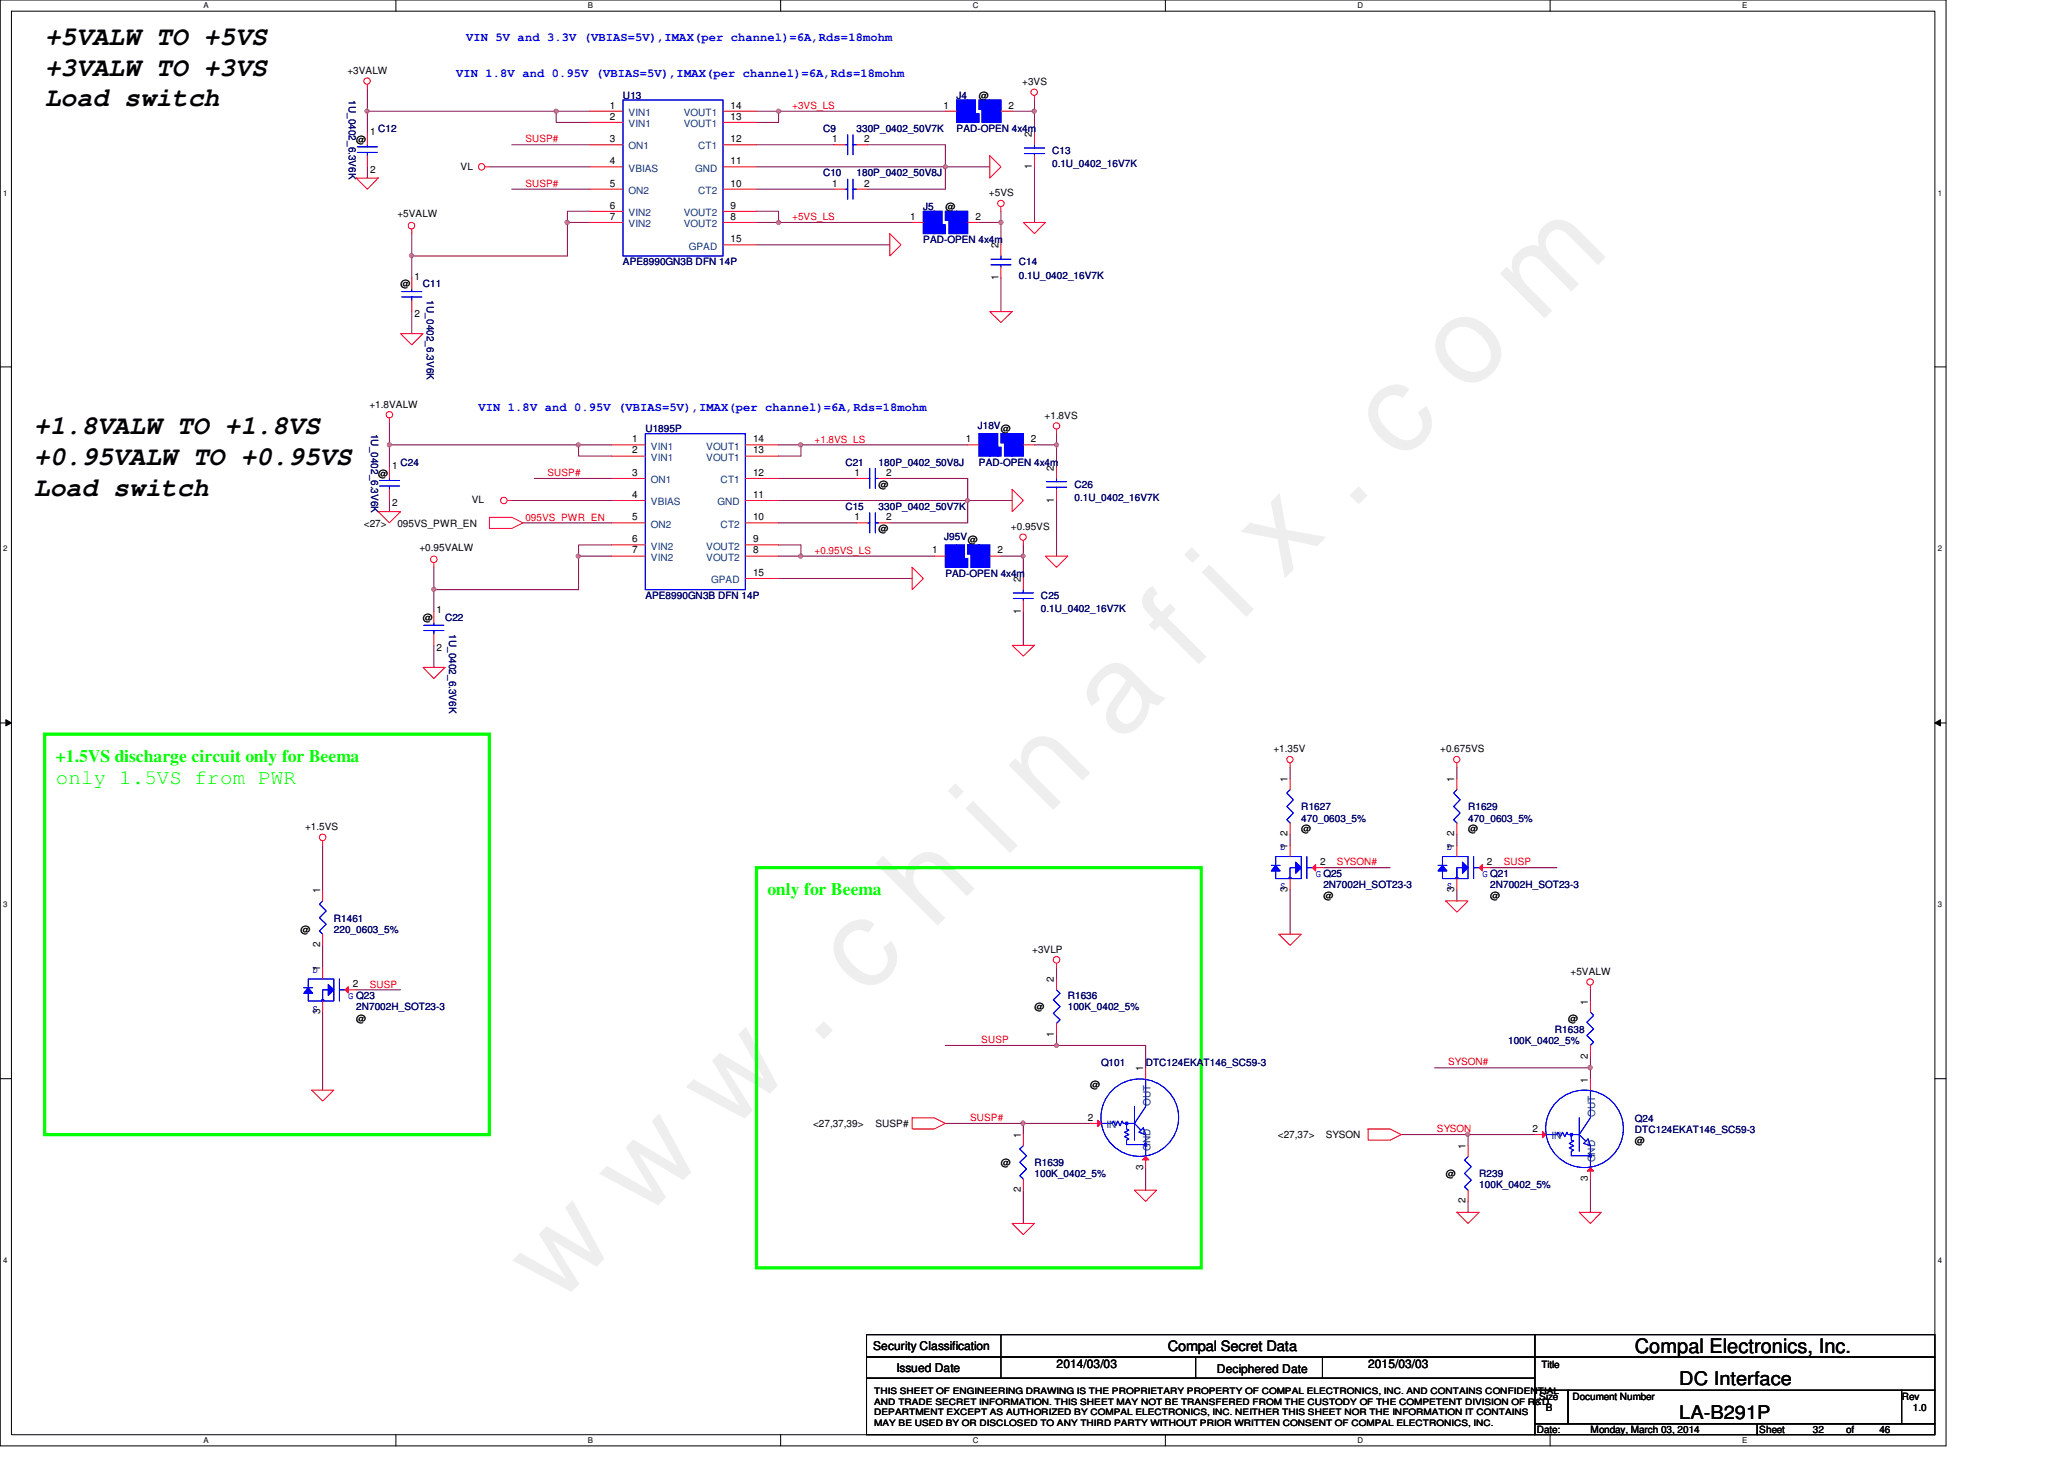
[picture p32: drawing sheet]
<svg xmlns="http://www.w3.org/2000/svg" width="297mm" height="210mm" viewBox="0 0 297 210" stroke-linecap="round" stroke-linejoin="round" font-family="sans-serif">
<defs><g id="words">
<text font-size="17.6" fill="#f0f" x="80.1" y="188" transform="rotate(-45 80.1 188)">w w w . c h i n a f i x . c o m</text>
<g font-size="3.8">
<text x="6.4" y="6.5">+5VALW TO +5VS</text>
<text x="6.4" y="10.9">+3VALW TO +3VS</text>
<text x="6.4" y="15.3">Load switch</text>
<text x="4.9" y="62.5">+1.8VALW TO +1.8VS</text>
<text x="4.9" y="66.9">+0.95VALW TO +0.95VS</text>
<text x="4.9" y="71.3">Load switch</text>
</g>
<text font-size="3" fill="#0f0" x="8" y="112.8">only 1.5VS from PWR</text>
<text font-size="2.9" x="235.3" y="194.6">Compal Electronics, Inc.</text>
<g font-size="2.7">
<text x="241.7" y="199.3">DC Interface</text>
<text x="241.7" y="204.1">LA-B291P</text>
</g>
<g font-size="2.5" fill="#0f0">
<text x="8" y="109.6">+1.5VS discharge circuit only for Beema</text>
<text x="110.4" y="128.7">only for Beema</text>
</g>
<text font-size="2.1" x="168.1" y="194.4">Compal Secret Data</text>
<g font-size="1.7" fill="#00f">
<text x="67.1" y="6">VIN 5V and 3.3V (VBIAS=5V),IMAX(per channel)=6A,Rds=18mohm</text>
<text x="65.7" y="11.1">VIN 1.8V and 0.95V (VBIAS=5V),IMAX(per channel)=6A,Rds=18mohm</text>
<text x="68.9" y="59.1">VIN 1.8V and 0.95V (VBIAS=5V),IMAX(per channel)=6A,Rds=18mohm</text>
</g>
<g font-size="1.7">
<text x="125.7" y="194.3">Security Classification</text>
<text x="129" y="197.3">Issued Date</text>
<text x="152.1" y="196.8">2014/03/03</text>
<text x="175.1" y="197.5">Deciphered Date</text>
<text x="196.9" y="196.8">2015/03/03</text>
</g>
<g font-size="1.4">
<text x="50" y="10.6">+3VALW</text>
<text x="87.8" y="17.2">2</text>
<text x="87.8" y="15.6">1</text>
<text x="105.2" y="15.6">14</text>
<text x="105.2" y="17.2">13</text>
<text x="135.8" y="15.6">1</text>
<text x="140.9" y="14.2">@</text>
<text x="145.2" y="15.6">2</text>
<text x="147.1" y="12.2">+3VS</text>
<text x="51.3" y="20.6">@</text>
<text x="53.3" y="19.4">1</text>
<text x="87.8" y="23.6">4</text>
<text x="87.8" y="20.4">3</text>
<text x="105.2" y="20.4">12</text>
<text x="105.2" y="23.6">11</text>
<text x="119.8" y="20.4">1</text>
<text x="124.4" y="20.4">2</text>
<text x="148.5" y="19.7" transform="rotate(-90 148.5 19.7)">2</text>
<text x="53.3" y="24.8">2</text>
<text x="66.3" y="24.4">VL</text>
<text x="87.8" y="26.8">5</text>
<text x="105.2" y="26.8">10</text>
<text x="119.8" y="26.8">1</text>
<text x="124.4" y="26.8">2</text>
<text x="142.3" y="28.2">+5VS</text>
<text x="148.5" y="24.3" transform="rotate(-90 148.5 24.3)">1</text>
<text x="57.2" y="31.3">+5VALW</text>
<text x="87.8" y="30">6</text>
<text x="87.8" y="31.6">7</text>
<text x="105.2" y="30">9</text>
<text x="105.2" y="31.6">8</text>
<text x="105.2" y="34.8">15</text>
<text x="131" y="31.6">1</text>
<text x="136.1" y="30.2">@</text>
<text x="140.4" y="31.6">2</text>
<text x="143.7" y="35.7" transform="rotate(-90 143.7 35.7)">2</text>
<text x="57.7" y="41.4">@</text>
<text x="59.6" y="40.2">1</text>
<text x="143.7" y="40.3" transform="rotate(-90 143.7 40.3)">1</text>
<text x="59.6" y="45.7">2</text>
<text x="53.2" y="58.6">+1.8VALW</text>
<text x="91" y="65.2">2</text>
<text x="91" y="63.6">1</text>
<text x="108.4" y="63.6">14</text>
<text x="108.4" y="65.2">13</text>
<text x="139" y="63.6">1</text>
<text x="144.1" y="62.2">@</text>
<text x="148.4" y="63.6">2</text>
<text x="150.3" y="60.2">+1.8VS</text>
<text x="54.4" y="68.6">@</text>
<text x="56.4" y="67.4">1</text>
<text x="91" y="71.6">4</text>
<text x="91" y="68.5">3</text>
<text x="108.4" y="68.5">12</text>
<text x="108.4" y="71.6">11</text>
<text x="123" y="68.5">1</text>
<text x="126.4" y="70.2">@</text>
<text x="127.5" y="68.5">2</text>
<text x="151.7" y="67.7" transform="rotate(-90 151.7 67.7)">2</text>
<text x="52.4" y="75.8">&lt;27&gt;</text>
<text x="56.4" y="72.9">2</text>
<text x="57.2" y="75.8">095VS_PWR_EN</text>
<text x="67.9" y="72.4">VL</text>
<text x="91" y="74.8">5</text>
<text x="108.4" y="74.8">10</text>
<text x="123" y="74.8">1</text>
<text x="126.4" y="76.6">@</text>
<text x="127.5" y="74.8">2</text>
<text x="145.5" y="76.2">+0.95VS</text>
<text x="151.7" y="72.3" transform="rotate(-90 151.7 72.3)">1</text>
<text x="60.4" y="79.3">+0.95VALW</text>
<text x="91" y="78">6</text>
<text x="91" y="79.6">7</text>
<text x="108.4" y="78">9</text>
<text x="108.4" y="79.6">8</text>
<text x="108.4" y="82.8">15</text>
<text x="134.2" y="79.6">1</text>
<text x="139.3" y="78.2">@</text>
<text x="143.5" y="79.6">2</text>
<text x="146.9" y="83.7" transform="rotate(-90 146.9 83.7)">2</text>
<text x="60.9" y="89.4">@</text>
<text x="62.8" y="88.2">1</text>
<text x="146.9" y="88.3" transform="rotate(-90 146.9 88.3)">1</text>
<text x="62.8" y="93.7">2</text>
<text x="183.3" y="108.2">+1.35V</text>
<text x="185.3" y="112.5" transform="rotate(-90 185.3 112.5)">1</text>
<text x="207.3" y="108.2">+0.675VS</text>
<text x="209.3" y="112.5" transform="rotate(-90 209.3 112.5)">1</text>
<text x="43.9" y="119.5">+1.5VS</text>
<text x="187.3" y="119.8">@</text>
<text x="211.3" y="119.8">@</text>
<text x="185.3" y="122.1" transform="rotate(-90 185.3 122.1)">1</text>
<text x="185.3" y="120.3" transform="rotate(-90 185.3 120.3)">2</text>
<text x="190" y="124.5">2</text>
<text x="209.3" y="122.1" transform="rotate(-90 209.3 122.1)">1</text>
<text x="209.3" y="120.3" transform="rotate(-90 209.3 120.3)">2</text>
<text x="214" y="124.5">2</text>
<text x="46.1" y="128.5" transform="rotate(-90 46.1 128.5)">1</text>
<text x="185.3" y="128.3" transform="rotate(-90 185.3 128.3)">3</text>
<text x="190.5" y="129.4">@</text>
<text x="209.3" y="128.3" transform="rotate(-90 209.3 128.3)">3</text>
<text x="214.5" y="129.4">@</text>
<text x="43.3" y="134.2">@</text>
<text x="46.1" y="136.3" transform="rotate(-90 46.1 136.3)">2</text>
<text x="148.5" y="137.1">+3VLP</text>
<text x="46.1" y="139.7" transform="rotate(-90 46.1 139.7)">1</text>
<text x="50.8" y="142">2</text>
<text x="151.7" y="141.3" transform="rotate(-90 151.7 141.3)">2</text>
<text x="226" y="140.3">+5VALW</text>
<text x="46.1" y="145.9" transform="rotate(-90 46.1 145.9)">3</text>
<text x="51.3" y="147">@</text>
<text x="148.9" y="145.4">@</text>
<text x="151.7" y="149.1" transform="rotate(-90 151.7 149.1)">1</text>
<text x="225.7" y="147">@</text>
<text x="228.5" y="144.5" transform="rotate(-90 228.5 144.5)">1</text>
<text x="164.5" y="154.1" transform="rotate(-90 164.5 154.1)">1</text>
<text x="228.5" y="155.7" transform="rotate(-90 228.5 155.7)">1</text>
<text x="228.5" y="152.3" transform="rotate(-90 228.5 152.3)">2</text>
<text x="156.5" y="161.2">2</text>
<text x="156.9" y="156.6">@</text>
<text x="117" y="162.2">&lt;27,37,39&gt;</text>
<text x="126" y="162.2">SUSP#</text>
<text x="144.1" y="167.8">@</text>
<text x="146.9" y="163.7" transform="rotate(-90 146.9 163.7)">1</text>
<text x="183.9" y="163.8">&lt;27,37&gt;</text>
<text x="190.8" y="163.8">SYSON</text>
<text x="210.9" y="165.3" transform="rotate(-90 210.9 165.3)">1</text>
<text x="220.6" y="162.9">2</text>
<text x="235.3" y="164.6">@</text>
<text x="146.9" y="171.5" transform="rotate(-90 146.9 171.5)">2</text>
<text x="164.5" y="168.3" transform="rotate(-90 164.5 168.3)">3</text>
<text x="208.1" y="169.4">@</text>
<text x="210.9" y="173.1" transform="rotate(-90 210.9 173.1)">2</text>
<text x="228.5" y="169.9" transform="rotate(-90 228.5 169.9)">3</text>
<text x="221.8" y="196.8">Title</text>
<text x="221.5" y="201.4">Size</text>
<text x="222.5" y="203">B</text>
<text x="226.3" y="201.4">Document Number</text>
<text x="273.7" y="201.4">Rev</text>
<text x="275.3" y="203">1.0</text>
<text x="221.2" y="206.2">Date:</text>
<text x="228.9" y="206.2">Monday, March 03, 2014</text>
<text x="253.2" y="206.2">Sheet</text>
<text x="260.9" y="206.2">32</text>
<text x="265.7" y="206.2">of</text>
<text x="270.5" y="206.2">46</text>
</g>
<g font-size="1.4" fill="#000080">
<text x="50.2" y="14.4" transform="rotate(90 50.2 14.4)">1U_0402_6.3V6K</text>
<text x="89.7" y="14.2">U13</text>
<text x="137.7" y="14.2">J4</text>
<text x="54.4" y="19">C12</text>
<text x="118.4" y="19">C9</text>
<text x="123.3" y="19">330P_0402_50V7K</text>
<text x="137.7" y="19">PAD-OPEN 4x4m</text>
<text x="151.4" y="22.2">C13</text>
<text x="118.4" y="25.4">C10</text>
<text x="123.3" y="25.4">180P_0402_50V8J</text>
<text x="151.4" y="24.1">0.1U_0402_16V7K</text>
<text x="132.9" y="30.2">J5</text>
<text x="132.9" y="35">PAD-OPEN 4x4m</text>
<text x="60.9" y="41.4">C11</text>
<text x="89.7" y="38.2">APE8990GN3B DFN 14P</text>
<text x="146.6" y="38.2">C14</text>
<text x="146.6" y="40.1">0.1U_0402_16V7K</text>
<text x="61.4" y="43.2" transform="rotate(90 61.4 43.2)">1U_0402_6.3V6K</text>
<text x="53.4" y="62.4" transform="rotate(90 53.4 62.4)">1U_0402_6.3V6K</text>
<text x="92.9" y="62.2">U1895P</text>
<text x="140.7" y="61.7">J18V</text>
<text x="57.7" y="67">C24</text>
<text x="121.7" y="67">C21</text>
<text x="126.4" y="67">180P_0402_50V8J</text>
<text x="140.9" y="67">PAD-OPEN 4x4m</text>
<text x="154.6" y="70.2">C26</text>
<text x="121.7" y="73.4">C15</text>
<text x="126.4" y="73.4">330P_0402_50V7K</text>
<text x="135.9" y="77.7">J95V</text>
<text x="154.6" y="72.1">0.1U_0402_16V7K</text>
<text x="136.1" y="83">PAD-OPEN 4x4m</text>
<text x="64" y="89.4">C22</text>
<text x="92.9" y="86.2">APE8990GN3B DFN 14P</text>
<text x="149.8" y="86.2">C25</text>
<text x="149.8" y="88.1">0.1U_0402_16V7K</text>
<text x="64.6" y="91.2" transform="rotate(90 64.6 91.2)">1U_0402_6.3V6K</text>
<text x="187.3" y="116.6">R1627</text>
<text x="187.3" y="118.2">470_0603_5%</text>
<text x="211.3" y="116.6">R1629</text>
<text x="211.3" y="118.2">470_0603_5%</text>
<text x="190.5" y="127.8">2N7002H_SOT23-3</text>
<text x="214.5" y="127.8">2N7002H_SOT23-3</text>
<text x="48" y="132.6">R1461</text>
<text x="48" y="134.2">220_0603_5%</text>
<text x="153.7" y="143.8">R1636</text>
<text x="51.3" y="145.4">2N7002H_SOT23-3</text>
<text x="153.7" y="145.4">100K_0402_5%</text>
<text x="223.8" y="148.6">R1638</text>
<text x="158.5" y="153.4">Q101</text>
<text x="164.9" y="153.4">DTC124EKAT146_SC59-3</text>
<text x="217" y="150.2">100K_0402_5%</text>
<text x="235.3" y="161.4">Q24</text>
<text x="148.9" y="167.8">R1639</text>
<text x="235.3" y="163">DTC124EKAT146_SC59-3</text>
<text x="148.9" y="169.4">100K_0402_5%</text>
<text x="212.9" y="169.4">R239</text>
<text x="212.9" y="171">100K_0402_5%</text>
</g>
<g font-size="1.4" fill="#004080">
<text x="90.5" y="16.7">VIN1</text>
<text x="98.4" y="16.7">VOUT1</text>
<text x="90.5" y="18.3">VIN1</text>
<text x="90.5" y="21.5">ON1</text>
<text x="98.4" y="18.3">VOUT1</text>
<text x="100.5" y="21.5">CT1</text>
<text x="90.5" y="24.7">VBIAS</text>
<text x="90.5" y="27.9">ON2</text>
<text x="100" y="24.7">GND</text>
<text x="100.5" y="27.9">CT2</text>
<text x="90.5" y="31.1">VIN2</text>
<text x="90.5" y="32.7">VIN2</text>
<text x="98.4" y="31.1">VOUT2</text>
<text x="98.4" y="32.7">VOUT2</text>
<text x="99.1" y="35.9">GPAD</text>
<text x="93.7" y="64.7">VIN1</text>
<text x="101.6" y="64.7">VOUT1</text>
<text x="93.7" y="66.3">VIN1</text>
<text x="93.7" y="69.5">ON1</text>
<text x="101.6" y="66.3">VOUT1</text>
<text x="103.7" y="69.5">CT1</text>
<text x="93.7" y="72.7">VBIAS</text>
<text x="93.7" y="75.9">ON2</text>
<text x="103.2" y="72.7">GND</text>
<text x="103.7" y="75.9">CT2</text>
<text x="93.7" y="79.1">VIN2</text>
<text x="93.7" y="80.7">VIN2</text>
<text x="101.6" y="79.1">VOUT2</text>
<text x="101.6" y="80.7">VOUT2</text>
<text x="102.4" y="83.9">GPAD</text>
<text x="165.6" y="159.1" transform="rotate(-90 165.6 159.1)">OUT</text>
<text x="229.6" y="160.7" transform="rotate(-90 229.6 160.7)">OUT</text>
<text x="159.3" y="162.3">IN</text>
<text x="165.6" y="165.6" transform="rotate(-90 165.6 165.6)">GND</text>
<text x="223.3" y="163.9">IN</text>
<text x="229.6" y="167.2" transform="rotate(-90 229.6 167.2)">GND</text>
</g>
<g font-size="1.4" fill="#f00">
<text x="114" y="15.7">+3VS_LS</text>
<text x="75.6" y="20.5">SUSP#</text>
<text x="75.6" y="26.9">SUSP#</text>
<text x="114" y="31.7">+5VS_LS</text>
<text x="117.2" y="63.7">+1.8VS_LS</text>
<text x="78.8" y="68.5">SUSP#</text>
<text x="75.6" y="74.9">095VS_PWR_EN</text>
<text x="117.2" y="79.7">+0.95VS_LS</text>
<text x="192.4" y="124.5">SYSON#</text>
<text x="216.4" y="124.5">SUSP</text>
<text x="53.2" y="142.1">SUSP</text>
<text x="141.2" y="150.1">SUSP</text>
<text x="208.4" y="153.3">SYSON#</text>
<text x="139.6" y="161.3">SUSP#</text>
<text x="206.8" y="162.9">SYSON</text>
</g>
<g font-size="1.4" fill="#00f">
<text x="184.2" y="122.3">D</text>
<text x="208.2" y="122.3">D</text>
<text x="184.2" y="127.9">S</text>
<text x="189.4" y="126.2">G Q25</text>
<text x="208.2" y="127.9">S</text>
<text x="213.4" y="126.2">G Q21</text>
<text x="45" y="139.9">D</text>
<text x="50.1" y="143.8">G Q23</text>
<text x="45" y="145.5">S</text>
</g>
<g font-size="1.3">
<text x="125.8" y="200.6">THIS SHEET OF ENGINEERING DRAWING IS THE PROPRIETARY PROPERTY OF COMPAL ELECTRONICS, INC. AND CONTAINS CONFIDENTIAL</text>
<text x="125.8" y="202.1">AND TRADE SECRET INFORMATION. THIS SHEET MAY NOT BE TRANSFERED FROM THE CUSTODY OF THE COMPETENT DIVISION OF R&amp;D</text>
<text x="125.8" y="203.6">DEPARTMENT EXCEPT AS AUTHORIZED BY COMPAL ELECTRONICS, INC. NEITHER THIS SHEET NOR THE INFORMATION IT CONTAINS</text>
<text x="125.8" y="205.1">MAY BE USED BY OR DISCLOSED TO ANY THIRD PARTY WITHOUT PRIOR WRITTEN CONSENT OF COMPAL ELECTRONICS, INC.</text>
</g>
<g font-size="1.1">
<text x="29.3" y="1.1">A</text>
<text x="84.6" y="1.1">B</text>
<text x="140" y="1.1">C</text>
<text x="195.4" y="1.1">D</text>
<text x="250.7" y="1.1">E</text>
<text x=".5" y="28.2">1</text>
<text x="278.9" y="28.2">1</text>
<text x=".5" y="79.3">2</text>
<text x="278.9" y="79.3">2</text>
<text x=".5" y="130.6">3</text>
<text x="278.9" y="130.6">3</text>
<text x=".5" y="181.7">4</text>
<text x="278.9" y="181.7">4</text>
<text x="29.3" y="207.6">A</text>
<text x="84.6" y="207.6">B</text>
<text x="140" y="207.6">C</text>
<text x="195.4" y="207.6">D</text>
<text x="250.7" y="207.6">E</text>
</g>
</g></defs>
<path d="M0 0h280.1v208h-280.1zM1.6 1.6h276.9v204.8h-276.9z" fill="none" stroke="#000" stroke-width=".14"/>
<g fill="#fff">
<path d="M29.3 .2h.7v1.2h-.7z"/>
<path d="M29.3 206.6h.7v1.2h-.7z"/>
</g>
<path d="M57 0v1.6M57 206.4v1.6" fill="none" stroke="#000" stroke-width=".14"/>
<g fill="#fff">
<path d="M84.6 .2h.7v1.2h-.7z"/>
<path d="M84.6 206.6h.7v1.2h-.7z"/>
</g>
<path d="M112.3 0v1.6M112.3 206.4v1.6" fill="none" stroke="#000" stroke-width=".14"/>
<g fill="#fff">
<path d="M140 .2h.7v1.2h-.7z"/>
<path d="M140 206.6h.7v1.2h-.7z"/>
</g>
<path d="M167.7 0v1.6M167.7 206.4v1.6" fill="none" stroke="#000" stroke-width=".14"/>
<g fill="#fff">
<path d="M195.4 .2h.7v1.2h-.7z"/>
<path d="M195.4 206.6h.7v1.2h-.7z"/>
</g>
<path d="M223.1 0v1.6M223.1 206.4v1.6" fill="none" stroke="#000" stroke-width=".14"/>
<g fill="#fff">
<path d="M250.7 .2h.7v1.2h-.7z"/>
<path d="M250.7 206.6h.7v1.2h-.7z"/>
<path d="M.5 27.2h.6v1.2h-.6z"/>
<path d="M278.9 27.2h.6v1.2h-.6z"/>
<path d="M.5 78.4h.6v1.1h-.6z"/>
<path d="M278.9 78.4h.6v1.1h-.6z"/>
</g>
<path d="M0 52.8h1.6M278.5 52.8h1.6" fill="none" stroke="#000" stroke-width=".14"/>
<g fill="#fff">
<path d="M.5 129.6h.6v1.2h-.6z"/>
<path d="M278.9 129.6h.6v1.2h-.6z"/>
</g>
<path d="M0 104h1.6M.8 103.5l.8 .5-.8 .4zM278.5 104l.8-.5v.9zM278.5 104h1.6" fill="none" stroke="#000" stroke-width=".14"/>
<path d="M.8 103.5l.8 .5-.8 .4zM278.5 104l.8-.5v.9z" fill="#000"/>
<g fill="#fff">
<path d="M.5 180.8h.6v1.1h-.6z"/>
<path d="M278.9 180.8h.6v1.1h-.6z"/>
</g>
<path d="M0 155.2h1.6M278.5 155.2h1.6" fill="none" stroke="#000" stroke-width=".14"/>
<path d="M6.4 105.6h64v57.6h-64zM108.9 124.8h64v57.6h-64z" fill="none" stroke="#0f0" stroke-width=".47"/>
<path d="M56 60.8v3.2M56 64v3.2M56 64h27.3M62.4 81.6v3.2M46.4 136v3.2M46.4 121.6v6.4M46.4 145.6v11.2M51.3 142.4h6.4" fill="none" stroke="#800040" stroke-width=".14"/>
<circle cx="56" cy="64" r=".3" fill="#f0f"/>
<circle cx="56" cy="64" r=".3" fill="none" stroke="#f0f" stroke-width=".14"/>
<path d="M80 16h4.9M56 72v1.6M62.4 92.8v3.2M62.4 84.8v3.2" fill="none" stroke="#800040" stroke-width=".14"/>
<circle cx="80" cy="16" r=".3" fill="#f0f"/>
<circle cx="80" cy="16" r=".3" fill="none" stroke="#f0f" stroke-width=".14"/>
<path d="M52.9 12.8v3.2M80 16v1.6h4.9M148.9 16v3.2" fill="none" stroke="#800040" stroke-width=".14"/>
<circle cx="148.8" cy="16" r=".3" fill="#f0f"/>
<circle cx="148.8" cy="16" r=".3" fill="none" stroke="#f0f" stroke-width=".14"/>
<path d="M52.9 16h27.1M59.3 36.8h22.4M108.9 20.8h11.1M124.9 20.8h11.1M148.9 24v8" fill="none" stroke="#800040" stroke-width=".14"/>
<circle cx="59.2" cy="36.8" r=".3" fill="#f0f"/>
<circle cx="59.2" cy="36.8" r=".3" fill="none" stroke="#f0f" stroke-width=".14"/>
<path d="M108.9 16h3.1v1.6h-3.1M59.3 33.6v3.2" fill="none" stroke="#800040" stroke-width=".14"/>
<circle cx="112" cy="16" r=".3" fill="#f0f"/>
<circle cx="112" cy="16" r=".3" fill="none" stroke="#f0f" stroke-width=".14"/>
<path d="M52.9 16v3.2" fill="none" stroke="#800040" stroke-width=".14"/>
<circle cx="52.8" cy="16" r=".3" fill="#f0f"/>
<circle cx="52.8" cy="16" r=".3" fill="none" stroke="#f0f" stroke-width=".14"/>
<path d="M52.9 24v1.6M59.3 36.8v3.2M136 24h6.4M59.3 44.8v3.2" fill="none" stroke="#800040" stroke-width=".14"/>
<circle cx="136.1" cy="24" r=".3" fill="#f0f"/>
<circle cx="136.1" cy="24" r=".3" fill="none" stroke="#f0f" stroke-width=".14"/>
<path d="M112 16h24M148.9 14.4v1.6h-3.2M70.4 24h14.5M73.7 20.8h11.2M108.9 24h27.1M136 24v3.2M136 20.8v3.2M62.4 84.8h20.9" fill="none" stroke="#800040" stroke-width=".14"/>
<circle cx="62.4" cy="84.8" r=".3" fill="#f0f"/>
<circle cx="62.4" cy="84.8" r=".3" fill="none" stroke="#f0f" stroke-width=".14"/>
<g fill="none" stroke="#f00" stroke-width=".14">
<path d="M52.9 12.1v.7M52.9 19.2v1.6M148.9 13.8v.6M51.3 25.6h3.1l-1.5 1.6zM52.9 22.4v1.6M59.3 33v.6M69.8 24h.6M120 20.8h1.7M123.3 20.8h1.6M142.4 22.4l1.7 1.6-1.7 1.6zM57.7 48h3.2l-1.6 1.6zM59.3 40v1.6"/>
<path d="M59.3 43.2v1.6M54.4 73.6h3.3l-1.7 1.6zM56 60.2v.6M56 67.2v1.6M56 70.4v1.6M60.9 96h3.1l-1.6 1.6zM62.4 81v.6M46.4 121v.6M46.4 128v1.6M46.4 134.4v1.6M44.9 156.8h3.1l-1.6 1.6z"/>
<circle cx="52.8" cy="11.7" r=".46"/>
<circle cx="148.8" cy="13.3" r=".46"/>
<circle cx="59.2" cy="32.5" r=".47"/>
<circle cx="69.3" cy="24" r=".46"/>
<circle cx="56" cy="59.7" r=".46"/>
<circle cx="62.4" cy="80.5" r=".47"/>
<circle cx="46.4" cy="120.5" r=".47"/>
</g>
<g fill="none" stroke="#000" stroke-width=".14">
<path d="M124.7 192h96.2v3.2h-96.2zM124.7 195.2h96.2v3.1h-96.2zM124.7 198.3h96.2v8.1h-96.2zM144.1 192v6.3M172.1 195.2v3.1M190.3 195.2v3.1M220.9 192h57.6v3.2h-57.6zM220.9 195.2h57.6v4.8h-57.6zM220.9 200h4.8v4.8h-4.8zM220.9 204.8h32v1.6h-32zM225.7 200h48v4.8h-48zM252.9 204.8h25.6v1.6h-25.6z"/>
<path d="M273.7 200h4.8v4.8h-4.8z"/>
</g>
<g fill="none" stroke="#00f" stroke-width=".14">
<path d="M122 19.4v2.9M122.8 19.4v2.9M51.4 21.9h2.9M51.4 21.1h2.9M52.9 20.8v.3M52.9 21.9v.5M121.7 20.8h.3M122.8 20.8h.5M57.8 42.7h2.9M57.8 42h2.9M59.3 41.6v.4M59.3 42.7v.5"/>
<path d="M54.6 69.9h2.9M54.6 69.1h2.9M56 68.8v.3M56 69.9v.5M46.4 129.6l-.4 .5 .9 1-.9 .9 .9 1-.9 .9 .4 .5"/>
</g>
<path d="M47.2 141.6l.8 .8-.8 .8z" fill="#00f"/>
<path d="M47.2 141.6l.8 .8-.8 .8z" fill="none" stroke="#00f" stroke-width=".14"/>
<path d="M44.4 142.1l.6 .8h-1.3z" fill="#00f"/>
<path d="M43.7 142.1h1.3M44.4 142.9v1.1h2h-.1v-.2h.3v.2M44.4 142.1v-1.3h3.6v3.2h-1.6v-1.6h.8M44.4 142.1l.6 .8h-1.3zM48.8 140.8v3.2M48.8 142.4h.9" fill="none" stroke="#00f" stroke-width=".14"/>
<path d="M47.2 141.6l.8 .8-.8 .8z" fill="#00f"/>
<path d="M47.2 141.6l.8 .8-.8 .8z" fill="none" stroke="#00f" stroke-width=".14"/>
<path d="M44.4 142.1l.6 .8h-1.3z" fill="#00f"/>
<path d="M43.7 142.1h1.3M44.4 142.9v1.1h2h-.1v-.2h.3v.2M44.4 142.1v-1.3h3.6v3.2h-1.6v-1.6h.8M44.4 142.1l.6 .8h-1.3zM48.8 140.8v3.2M48.8 142.4h.9" fill="none" stroke="#00f" stroke-width=".14"/>
<path d="M49.7 142.4l.4-.5v1z" fill="#f00"/>
<path d="M46.4 139.2v1.6M46.4 144v1.6M49.7 142.4l.4-.5v1zM49.7 142.4h1.6" fill="none" stroke="#f00" stroke-width=".14"/>
<path d="M137.7 14.4h1.6v3.2h-1.6z" fill-rule="evenodd" fill="#00f"/>
<path d="M137.7 14.4h1.6v3.2h-1.6z" fill="none" stroke="#00f" stroke-width=".14"/>
<path d="M142.4 14.4h1.7v3.2h-1.7z" fill-rule="evenodd" fill="#00f"/>
<path d="M142.4 14.4h1.7v3.2h-1.7z" fill="none" stroke="#00f" stroke-width=".14"/>
<path d="M139.3 14.4h1.1v3.2h-1.1z" fill-rule="evenodd" fill="#00f"/>
<path d="M139.3 14.4h1.1v3.2h-1.1z" fill="none" stroke="#00f" stroke-width=".14"/>
<path d="M140.4 16.3h.5v1.3h-.5z" fill-rule="evenodd" fill="#00f"/>
<path d="M140.4 16.3h.5v1.3h-.5z" fill="none" stroke="#00f" stroke-width=".14"/>
<path d="M140.9 14.4h.4v1.3h-.4z" fill-rule="evenodd" fill="#00f"/>
<path d="M140.9 14.4h.4v1.3h-.4z" fill="none" stroke="#00f" stroke-width=".14"/>
<path d="M141.3 14.4h1.1v3.2h-1.1z" fill-rule="evenodd" fill="#00f"/>
<path d="M141.3 14.4h1.1v3.2h-1.1z" fill="none" stroke="#00f" stroke-width=".14"/>
<path d="M137.7 14.4h1.6v3.2h-1.6z" fill-rule="evenodd" fill="#00f"/>
<path d="M137.7 14.4h1.6v3.2h-1.6z" fill="none" stroke="#00f" stroke-width=".14"/>
<path d="M142.4 14.4h1.7v3.2h-1.7z" fill-rule="evenodd" fill="#00f"/>
<path d="M142.4 14.4h1.7v3.2h-1.7z" fill="none" stroke="#00f" stroke-width=".14"/>
<path d="M139.3 14.4h1.1v3.2h-1.1z" fill-rule="evenodd" fill="#00f"/>
<path d="M139.3 14.4h1.1v3.2h-1.1z" fill="none" stroke="#00f" stroke-width=".14"/>
<path d="M140.4 16.3h.5v1.3h-.5z" fill-rule="evenodd" fill="#00f"/>
<path d="M140.4 16.3h.5v1.3h-.5z" fill="none" stroke="#00f" stroke-width=".14"/>
<path d="M140.9 14.4h.4v1.3h-.4z" fill-rule="evenodd" fill="#00f"/>
<path d="M140.9 14.4h.4v1.3h-.4z" fill="none" stroke="#00f" stroke-width=".14"/>
<path d="M141.3 14.4h1.1v3.2h-1.1z" fill-rule="evenodd" fill="#00f"/>
<path d="M89.7 14.4h14.3v22.4h-14.3zM141.3 14.4h1.1v3.2h-1.1zM147.4 21.3h2.9M147.4 22.1h2.9M148.9 22.1v.3M148.9 20.8v.5M61 90.7h2.9M61 90h2.9M62.4 89.6v.4M62.4 90.7v.5" fill="none" stroke="#00f" stroke-width=".14"/>
<g fill="none" stroke="#f00" stroke-width=".14">
<path d="M84.9 17.6h4.8M84.9 16h4.8M104 16h4.9M104 17.6h4.9M136 16h1.7M144.1 16h1.6M148.9 19.2v1.6M84.9 24h4.8M84.9 20.8h4.8M104 24h4.9M104 20.8h4.9M148.9 22.4v1.6"/>
<path d="M62.4 88v1.6M62.4 91.2v1.6"/>
</g>
<circle cx="56" cy="64" r=".3" fill="#f0f"/>
<circle cx="56" cy="64" r=".3" fill="none" stroke="#f0f" stroke-width=".14"/>
<circle cx="80" cy="16" r=".3" fill="#f0f"/>
<circle cx="80" cy="16" r=".3" fill="none" stroke="#f0f" stroke-width=".14"/>
<circle cx="148.8" cy="16" r=".3" fill="#f0f"/>
<circle cx="148.8" cy="16" r=".3" fill="none" stroke="#f0f" stroke-width=".14"/>
<circle cx="59.2" cy="36.8" r=".3" fill="#f0f"/>
<circle cx="59.2" cy="36.8" r=".3" fill="none" stroke="#f0f" stroke-width=".14"/>
<circle cx="112" cy="16" r=".3" fill="#f0f"/>
<circle cx="112" cy="16" r=".3" fill="none" stroke="#f0f" stroke-width=".14"/>
<circle cx="52.8" cy="16" r=".3" fill="#f0f"/>
<circle cx="52.8" cy="16" r=".3" fill="none" stroke="#f0f" stroke-width=".14"/>
<circle cx="136.1" cy="24" r=".3" fill="#f0f"/>
<circle cx="136.1" cy="24" r=".3" fill="none" stroke="#f0f" stroke-width=".14"/>
<circle cx="62.4" cy="84.8" r=".3" fill="#f0f"/>
<circle cx="62.4" cy="84.8" r=".3" fill="none" stroke="#f0f" stroke-width=".14"/>
<use href="#words"/>
</svg>
